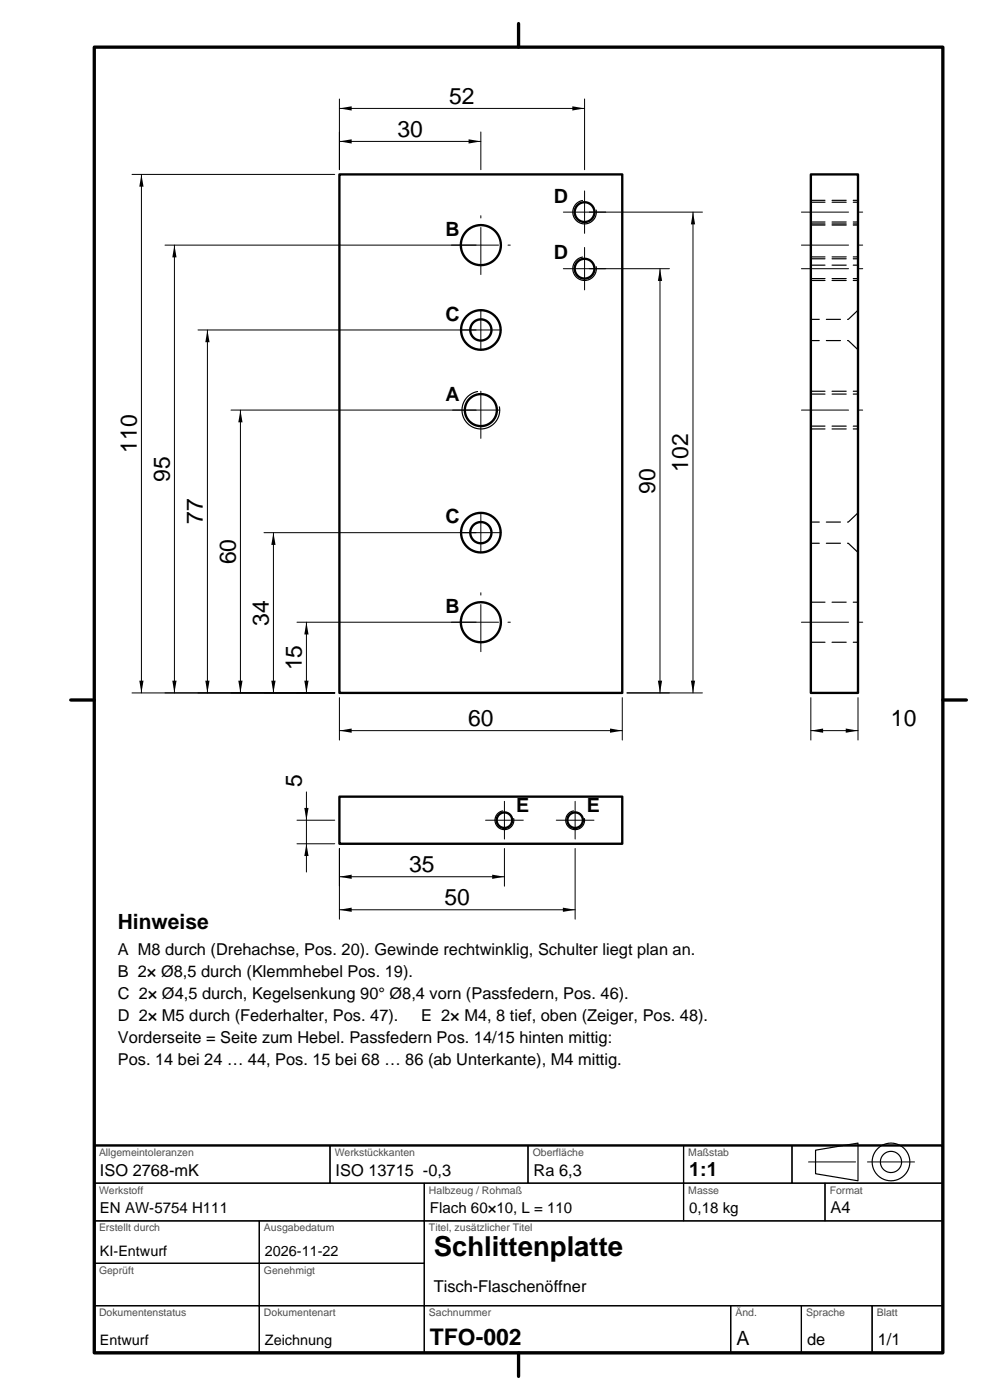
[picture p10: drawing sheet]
<svg xmlns="http://www.w3.org/2000/svg" width="210mm" height="297mm" viewBox="0 0 210 297" stroke-linecap="round" stroke-linejoin="round" font-family="sans-serif">
<defs><g id="words">
<text font-size="5.8" x="92" y="266.5">Schlittenplatte</text>
<g font-size="4.9">
<text x="95.3" y="22">52</text>
<text x="84.3" y="29">30</text>
<text x="29" y="96.1" transform="rotate(-90 29 96.1)">110</text>
<text x="146" y="100.1" transform="rotate(-90 146 100.1)">102</text>
<text x="36" y="102.2" transform="rotate(-90 36 102.2)">95</text>
<text x="139" y="104.7" transform="rotate(-90 139 104.7)">90</text>
<text x="43" y="111.2" transform="rotate(-90 43 111.2)">77</text>
<text x="50" y="119.7" transform="rotate(-90 50 119.7)">60</text>
<text x="57" y="132.7" transform="rotate(-90 57 132.7)">34</text>
<text x="64" y="142.2" transform="rotate(-90 64 142.2)">15</text>
<text x="99.3" y="154">60</text>
<text x="189" y="154">10</text>
<text x="64" y="167" transform="rotate(-90 64 167)">5</text>
<text x="86.8" y="185">35</text>
<text x="94.3" y="192">50</text>
<text x="91.2" y="285.4">TFO-002</text>
</g>
<text font-size="4.4" x="25" y="197">Hinweise</text>
<g font-size="4.2">
<text x="117.5" y="43">D</text>
<text x="94.5" y="50">B</text>
<text x="117.5" y="55">D</text>
<text x="94.5" y="68">C</text>
<text x="94.5" y="85">A</text>
<text x="94.5" y="111">C</text>
<text x="94.5" y="130">B</text>
<text x="109.5" y="172.2">E</text>
<text x="124.5" y="172.2">E</text>
<text x="146.2" y="249.4">1:1</text>
<text x="156.2" y="285.4">A</text>
</g>
<g font-size="3.5">
<text x="25" y="202.5">A M8 durch (Drehachse, Pos. 20). Gewinde rechtwinklig, Schulter liegt plan an.</text>
<text x="25" y="207.2">B 2× Ø8,5 durch (Klemmhebel Pos. 19).</text>
<text x="25" y="211.9">C 2× Ø4,5 durch, Kegelsenkung 90° Ø8,4 vorn (Passfedern, Pos. 46).</text>
<text x="25" y="216.6">D 2× M5 durch (Federhalter, Pos. 47).</text>
<text x="25" y="221.3">Vorderseite = Seite zum Hebel. Passfedern Pos. 14/15 hinten mittig:</text>
<text x="89.3" y="216.6">E 2× M4, 8 tief, oben (Zeiger, Pos. 48).</text>
<text x="25" y="226">Pos. 14 bei 24 … 44, Pos. 15 bei 68 … 86 (ab Unterkante), M4 mittig.</text>
<text x="21.2" y="249.4">ISO 2768-mK</text>
<text x="71.2" y="249.4">ISO 13715 -0,3</text>
<text x="113.2" y="249.4">Ra 6,3</text>
<text x="176.2" y="257.4">A4</text>
<text x="92" y="274">Tisch-Flaschenöffner</text>
<text x="171.2" y="285.4">de</text>
<text x="186.2" y="285.4">1/1</text>
</g>
<g font-size="3.2">
<text x="21.2" y="257.4">EN AW-5754 H111</text>
<text x="91.2" y="257.4">Flach 60×10, L = 110</text>
<text x="146.2" y="257.4">0,18 kg</text>
</g>
<g font-size="3.1">
<text x="21.2" y="266.4">KI-Entwurf</text>
<text x="56.2" y="266.4">2026-11-22</text>
<text x="21.2" y="285.4">Entwurf</text>
<text x="56.2" y="285.4">Zeichnung</text>
</g>
<g font-size="2.2" fill="#4d4d4d">
<text x="21" y="245.2">Allgemeintoleranzen</text>
<text x="71" y="245.2">Werkstückkanten</text>
<text x="113" y="245.2">Oberfläche</text>
<text x="146" y="245.2">Maßstab</text>
<text x="21" y="253.2">Werkstoff</text>
<text x="91" y="253.2">Halbzeug / Rohmaß</text>
<text x="146" y="253.2">Masse</text>
<text x="176" y="253.2">Format</text>
<text x="21" y="261.2">Erstellt durch</text>
<text x="56" y="261.2">Ausgabedatum</text>
<text x="91" y="261.2">Titel, zusätzlicher Titel</text>
<text x="21" y="270.2">Geprüft</text>
<text x="56" y="270.2">Genehmigt</text>
<text x="21" y="279.2">Dokumentenstatus</text>
<text x="56" y="279.2">Dokumentenart</text>
<text x="91" y="279.2">Sachnummer</text>
<text x="156" y="279.2">Änd.</text>
<text x="171" y="279.2">Sprache</text>
<text x="186" y="279.2">Blatt</text>
</g>
</g></defs>
<path d="M20 10h180v277h-180zM110 5v5M15 148.5h5M200 148.5h5M110 287v5" fill="none" stroke="#000" stroke-width=".7"/>
<g fill="none" stroke="#000" stroke-width=".5">
<path d="M72 37h60v110h-60zM172 37h10v110h-10zM72 169h60v10h-60zM20 243h180v44h-180z"/>
<circle cx="102" cy="52" r="4.3"/>
<circle cx="124" cy="57" r="2.1"/>
<circle cx="124" cy="45" r="2.1"/>
<circle cx="102" cy="70" r="2.25"/>
<circle cx="102" cy="70" r="4.2"/>
<circle cx="102" cy="87" r="3.4"/>
<circle cx="102" cy="113" r="2.25"/>
<circle cx="102" cy="113" r="4.2"/>
<circle cx="102" cy="132" r="4.3"/>
<circle cx="107" cy="174" r="1.65"/>
<circle cx="122" cy="174" r="1.65"/>
</g>
<g fill="none" stroke="#000" stroke-width=".25">
<path d="M123.6 54.5a2.5 2.5 0 0 0-2.1 2.9 2.5 2.5 0 0 0 2.9 2.1 2.5 2.5 0 0 0 2.1-2.9M123.6 42.5a2.5 2.5 0 0 0-2.1 2.9 2.5 2.5 0 0 0 2.9 2.1 2.5 2.5 0 0 0 2.1-2.9M101.3 83.1a4 4 0 0 0-3.2 4.6 4 4 0 0 0 4.6 3.2 4 4 0 0 0 3.2-4.6M106.7 172a2 2 0 0 0-1.7 2.4 2 2 0 0 0 2.4 1.6 2 2 0 0 0 1.6-2.3M121.7 172a2 2 0 0 0-1.7 2.4 2 2 0 0 0 2.4 1.6 2 2 0 0 0 1.6-2.3M20 243h50v8h-50zM20 251h70v8h-70zM20 259h35v9h-35zM55 259h35v9h-35zM70 243h42v8h-42zM90 251h55v8h-55zM90 259h110v18h-110z"/>
<path d="M112 243h33v8h-33zM145 243h23v8h-23zM145 251h30v8h-30zM168 243h32v8h-32zM173 244l9-1.5v8l-9-1.5zM175 251h25v8h-25zM20 268h35v9h-35zM20 277h35v10h-35zM55 268h35v9h-35zM55 277h35v10h-35zM90 277h65v10h-65zM155 277h15v10h-15z"/>
<path d="M170 277h15v10h-15zM185 277h15v10h-15z"/>
<circle cx="189" cy="246.5" r="4"/>
<circle cx="189" cy="246.5" r="2.25"/>
</g>
<g fill="none" stroke="#000" stroke-width=".21" stroke-dasharray="10 2 1 2">
<path d="M95.8 52h12.4M102 58.3v-12.5M119.5 57h9M119.5 45h9M124 49.5v-9M170 52h14M170 57h14M170 45h14M97.8 70h8.4M102 74.2v-8.4M124 61.5v-9M96 87h12"/>
<path d="M102 93v-12M170 87h14M97.8 113h8.4M102 117.2v-8.4M95.8 132h12.4M102 138.3v-12.5M170 132h14M103 174h8M107 178v-8M118 174h8M122 178v-8M171.5 246.5h12"/>
<path d="M184 246.5h10"/>
</g>
<g fill="none" stroke="#000" stroke-width=".25" stroke-dasharray="3 1.5">
<path d="M172 56.3h10M172 47.7h10M172 59.1h10M172 54.9h10M172 59.5h10M172 54.5h10M172 47.1h10M172 42.9h10M172 47.5h10M172 42.5h10M182 74.2l-2.1-2h-7.9M182 65.8l-2.1 2h-7.9"/>
<path d="M172 90.4h10M172 83.6h10M172 91h10M172 83h10M182 117.2l-2.1-2h-7.9M182 108.8l-2.1 2h-7.9M172 136.2h10M172 127.8h10"/>
</g>
<g fill="none" stroke="#000" stroke-width=".21">
<path d="M28 37h43M30 37v110M72 21v15M72 30h30M72 23h52M102 28v8M124 21v15M35 52h66M37 52v95M125 57h17M125 45h24M140 57v90"/>
<path d="M147 45v102M42 70h59M44 70v77M49 87h52M51 87v60M56 113h45M58 113v34M63 132h38M65 132v15M28 147h43M72 148v9M72 155h60"/>
<path d="M132 148v9M133 147h16M172 155h10M172 148v9M182 148v9M63 179h8M63 174h8M65 168v17M72 180v15M72 186h35M72 193h50M107 180v8"/>
<path d="M122 180v15"/>
</g>
<g fill="#000">
<path d="M30 37l.4 2.6h-.9zM72 30l2.6-.5v1zM72 23l2.6-.5v.9zM99.4 29.5l2.6 .5-2.6 .5zM121.4 22.5l2.6 .5-2.6 .4zM37 52l.5 2.6h-.9zM140 57l.5 2.6h-1zM147 45l.5 2.6h-.9zM44 70l.4 2.6h-.8zM51 87l.4 2.6h-.9zM58 113l.5 2.6h-1zM65 132l.5 2.6h-.9z"/>
<path d="M29.5 144.4h.9l-.4 2.6zM36.6 144.4h.9l-.5 2.6zM43.6 144.4h.8l-.4 2.6zM50.5 144.4h.9l-.4 2.6zM57.5 144.4h1l-.5 2.6zM64.6 144.4h.9l-.5 2.6zM72 155l2.6-.5v1zM129.4 154.5l2.6 .5-2.6 .5zM139.5 144.4h1l-.5 2.6zM146.6 144.4h.9l-.5 2.6zM172 155l2.6-.5v1zM179.4 154.5l2.6 .5-2.6 .5z"/>
<path d="M65 179l.5 2.6h-.9zM64.6 171.4h.9l-.5 2.6zM72 186l2.6-.4v.9zM72 193l2.6-.5v.9zM104.4 185.6l2.6 .4-2.6 .5zM119.4 192.5l2.6 .5-2.6 .4z"/>
</g>
<use href="#words"/>
</svg>
